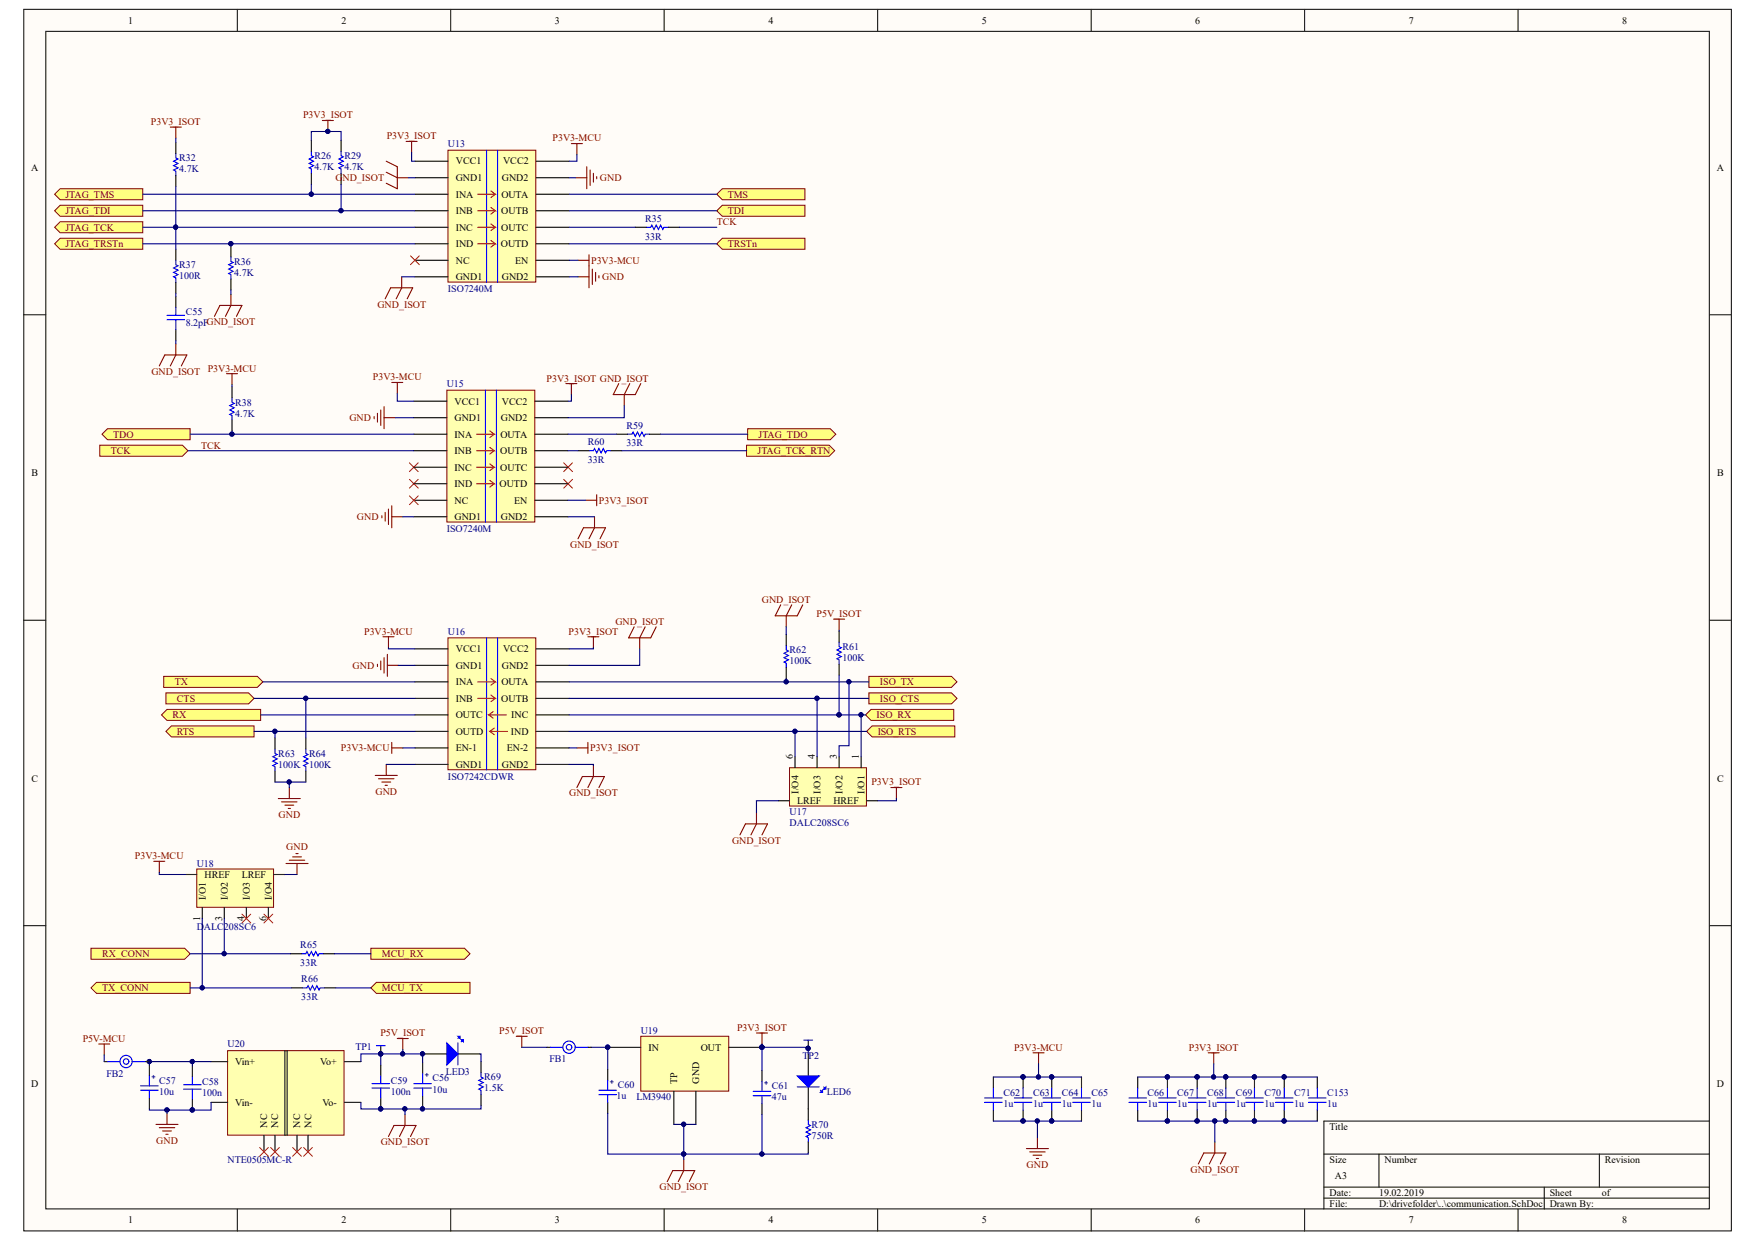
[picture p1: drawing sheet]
<svg xmlns="http://www.w3.org/2000/svg" width="297mm" height="210mm" viewBox="0 0 297 210" stroke-linecap="round" stroke-linejoin="round" font-family="sans-serif">
<defs><g id="words">
<g font-size="1.7">
<text x="21.7" y="4">1</text>
<text x="57.7" y="4">2</text>
<text x="93.8" y="4">3</text>
<text x="129.8" y="4">4</text>
<text x="165.9" y="4">5</text>
<text x="202" y="4">6</text>
<text x="238" y="4">7</text>
<text x="274.1" y="4">8</text>
<text x="5.3" y="28.9">A</text>
<text x="77" y="27.8">VCC1</text>
<text x="85" y="27.8">VCC2</text>
<text x="290.1" y="28.9">A</text>
<text x="77" y="30.6">GND1</text>
<text x="77" y="33.4">INA</text>
<text x="84.7" y="33.4">OUTA</text>
<text x="84.8" y="30.6">GND2</text>
<text x="77" y="36.2">INB</text>
<text x="77" y="39">INC</text>
<text x="77" y="41.8">IND</text>
<text x="84.6" y="41.8">OUTD</text>
<text x="84.7" y="36.2">OUTB</text>
<text x="84.7" y="39">OUTC</text>
<text x="77" y="44.6">NC</text>
<text x="77" y="47.4">GND1</text>
<text x="84.8" y="47.4">GND2</text>
<text x="87" y="44.6">EN</text>
<text x="76.8" y="68.4">VCC1</text>
<text x="76.8" y="71.2">GND1</text>
<text x="84.6" y="71.2">GND2</text>
<text x="84.8" y="68.4">VCC2</text>
<text x="76.8" y="73.9">INA</text>
<text x="76.8" y="76.7">INB</text>
<text x="84.5" y="76.7">OUTB</text>
<text x="84.6" y="73.9">OUTA</text>
<text x="5.3" y="80.5">B</text>
<text x="76.8" y="79.5">INC</text>
<text x="76.8" y="82.3">IND</text>
<text x="84.4" y="82.3">OUTD</text>
<text x="84.5" y="79.5">OUTC</text>
<text x="290.1" y="80.5">B</text>
<text x="76.8" y="85.1">NC</text>
<text x="76.8" y="87.9">GND1</text>
<text x="84.6" y="87.9">GND2</text>
<text x="86.9" y="85.1">EN</text>
<text x="77" y="110.2">VCC1</text>
<text x="77" y="113">GND1</text>
<text x="84.8" y="113">GND2</text>
<text x="85" y="110.2">VCC2</text>
<text x="77" y="115.8">INA</text>
<text x="77" y="118.6">INB</text>
<text x="84.7" y="118.6">OUTB</text>
<text x="84.7" y="115.8">OUTA</text>
<text x="77" y="121.4">OUTC</text>
<text x="77" y="124.2">OUTD</text>
<text x="86.3" y="124.2">IND</text>
<text x="86.4" y="121.4">INC</text>
<text x="77" y="127">EN-1</text>
<text x="77" y="129.8">GND1</text>
<text x="84.8" y="129.8">GND2</text>
<text x="85.6" y="127">EN-2</text>
<text x="134" y="128.2" transform="rotate(-90 134 128.2)">6</text>
<text x="137.7" y="128.2" transform="rotate(-90 137.7 128.2)">4</text>
<text x="141.4" y="128.2" transform="rotate(-90 141.4 128.2)">3</text>
<text x="145.1" y="128.2" transform="rotate(-90 145.1 128.2)">1</text>
<text x="5.3" y="132.1">C</text>
<text x="134.7" y="135.9">LREF</text>
<text x="134.9" y="134.1" transform="rotate(-90 134.9 134.1)">I/O4</text>
<text x="138.6" y="134.1" transform="rotate(-90 138.6 134.1)">I/O3</text>
<text x="140.8" y="135.9">HREF</text>
<text x="142.3" y="134.1" transform="rotate(-90 142.3 134.1)">I/O2</text>
<text x="146.1" y="134.1" transform="rotate(-90 146.1 134.1)">I/O1</text>
<text x="290.1" y="132.1">C</text>
<text x="34.5" y="148.4">HREF</text>
<text x="40.8" y="148.4">LREF</text>
<text x="33.8" y="155.7" transform="rotate(-90 33.8 155.7)">1</text>
<text x="34.8" y="152.1" transform="rotate(-90 34.8 152.1)">I/O1</text>
<text x="37.6" y="155.7" transform="rotate(-90 37.6 155.7)">3</text>
<text x="38.5" y="152.1" transform="rotate(-90 38.5 152.1)">I/O2</text>
<text x="41.3" y="155.7" transform="rotate(-90 41.3 155.7)">4</text>
<text x="42.2" y="152.1" transform="rotate(-90 42.2 152.1)">I/O3</text>
<text x="45" y="155.7" transform="rotate(-90 45 155.7)">6</text>
<text x="45.9" y="152.1" transform="rotate(-90 45.9 152.1)">I/O4</text>
<text x="39.8" y="180">Vin+</text>
<text x="54.1" y="180">Vo+</text>
<text x="109.6" y="177.6">IN</text>
<text x="118.4" y="177.6">OUT</text>
<text x="5.3" y="183.8">D</text>
<text x="114.4" y="183.1" transform="rotate(-90 114.4 183.1)">TP</text>
<text x="118.2" y="183.1" transform="rotate(-90 118.2 183.1)">GND</text>
<text x="290.1" y="183.8">D</text>
<text x="39.8" y="186.9">Vin-</text>
<text x="45.2" y="190.6" transform="rotate(-90 45.2 190.6)">NC</text>
<text x="47" y="190.6" transform="rotate(-90 47 190.6)">NC</text>
<text x="50.7" y="190.6" transform="rotate(-90 50.7 190.6)">NC</text>
<text x="52.6" y="190.6" transform="rotate(-90 52.6 190.6)">NC</text>
<text x="54.5" y="186.9">Vo-</text>
<text x="224.6" y="191">Title</text>
<text x="224.6" y="196.5">Size</text>
<text x="233.9" y="196.5">Number</text>
<text x="271.1" y="196.5">Revision</text>
<text x="224.6" y="202.1">Date:</text>
<text x="224.6" y="204">File:</text>
<text x="225.6" y="199.3">A3</text>
<text x="233" y="202.1">19.02.2019</text>
<text x="233" y="204">D:\drivefolder\..\communication.SchDoc</text>
<text x="261.8" y="202.1">Sheet</text>
<text x="261.8" y="204">Drawn By:</text>
<text x="270.7" y="202.1">of</text>
<text x="21.7" y="206.8">1</text>
<text x="57.7" y="206.8">2</text>
<text x="93.8" y="206.8">3</text>
<text x="129.8" y="206.8">4</text>
<text x="165.9" y="206.8">5</text>
<text x="202" y="206.8">6</text>
<text x="238" y="206.8">7</text>
<text x="274.1" y="206.8">8</text>
</g>
<g font-size="1.7" fill="#800000">
<text x="25.5" y="21.1">P3V3_ISOT</text>
<text x="51.2" y="20">P3V3_ISOT</text>
<text x="65.3" y="23.5">P3V3_ISOT</text>
<text x="93.4" y="23.9">P3V3-MCU</text>
<text x="11.1" y="33.4">JTAG_TMS</text>
<text x="56.7" y="30.6">GND_ISOT</text>
<text x="101.4" y="30.6">GND</text>
<text x="123" y="33.4">TMS</text>
<text x="11.1" y="41.8">JTAG_TRSTn</text>
<text x="11.1" y="39">JTAG_TCK</text>
<text x="11.1" y="36.2">JTAG_TDI</text>
<text x="121.1" y="38">TCK</text>
<text x="123" y="41.8">TRSTn</text>
<text x="123" y="36.2">TDI</text>
<text x="99.9" y="44.6">P3V3-MCU</text>
<text x="101.7" y="47.4">GND</text>
<text x="63.8" y="52">GND_ISOT</text>
<text x="25.6" y="63.3">GND_ISOT</text>
<text x="35.1" y="62.8">P3V3-MCU</text>
<text x="63" y="64.3">P3V3-MCU</text>
<text x="92.4" y="64.5">P3V3_ISOT GND_ISOT</text>
<text x="59" y="71.2">GND</text>
<text x="18.7" y="76.7">TCK</text>
<text x="19.1" y="73.9">TDO</text>
<text x="34" y="75.8">TCK</text>
<text x="128" y="76.7">JTAG_TCK_RTN</text>
<text x="128.2" y="73.9">JTAG_TDO</text>
<text x="60.3" y="87.9">GND</text>
<text x="101.2" y="85.1">P3V3_ISOT</text>
<text x="96.3" y="92.5">GND_ISOT</text>
<text x="128.7" y="101.8">GND_ISOT</text>
<text x="61.5" y="107.2">P3V3-MCU</text>
<text x="96.1" y="107.2">P3V3_ISOT</text>
<text x="104" y="105.6">GND_ISOT</text>
<text x="138" y="104.3">P5V_ISOT</text>
<text x="59.6" y="113">GND</text>
<text x="29.5" y="115.8">TX</text>
<text x="29.9" y="118.6">CTS</text>
<text x="148.7" y="118.6">ISO_CTS</text>
<text x="148.7" y="115.8">ISO_TX</text>
<text x="29.1" y="121.4">RX</text>
<text x="29.9" y="124.2">RTS</text>
<text x="148.1" y="121.4">ISO_RX</text>
<text x="148.3" y="124.2">ISO_RTS</text>
<text x="57.6" y="127">P3V3-MCU</text>
<text x="99.7" y="127">P3V3_ISOT</text>
<text x="63.4" y="134.4">GND</text>
<text x="96.2" y="134.6">GND_ISOT</text>
<text x="147.2" y="132.7">P3V3_ISOT</text>
<text x="47.1" y="138.3">GND</text>
<text x="48.4" y="143.7">GND</text>
<text x="123.7" y="142.6">GND_ISOT</text>
<text x="22.8" y="145.2">P3V3-MCU</text>
<text x="17.3" y="161.8">RX_CONN</text>
<text x="64.5" y="161.8">MCU_RX</text>
<text x="17.3" y="167.5">TX_CONN</text>
<text x="64.5" y="167.5">MCU_TX</text>
<text x="14" y="176.1">P5V-MCU</text>
<text x="64.3" y="175.2">P5V_ISOT</text>
<text x="84.4" y="174.8">P5V_ISOT</text>
<text x="124.5" y="174.2">P3V3_ISOT</text>
<text x="171.3" y="177.6">P3V3-MCU</text>
<text x="200.9" y="177.6">P3V3_ISOT</text>
<text x="26.4" y="193.4">GND</text>
<text x="64.3" y="193.6">GND_ISOT</text>
<text x="173.5" y="197.5">GND</text>
<text x="111.4" y="201.2">GND_ISOT</text>
<text x="201.2" y="198.2">GND_ISOT</text>
</g>
<g font-size="1.7" fill="#000080">
<text x="30.3" y="27.3">R32</text>
<text x="30.3" y="29.1">4.7K</text>
<text x="53.2" y="26.9">R26</text>
<text x="53.2" y="28.7">4.7K</text>
<text x="58.2" y="26.9">R29</text>
<text x="58.2" y="28.7">4.7K</text>
<text x="75.7" y="24.8">U13</text>
<text x="109" y="37.5">R35</text>
<text x="109" y="40.5">33R</text>
<text x="30.3" y="45.3">R37</text>
<text x="30.3" y="47.2">100R</text>
<text x="39.6" y="44.7">R36</text>
<text x="39.6" y="46.6">4.7K</text>
<text x="31.4" y="53.3">C55</text>
<text x="75.7" y="49.4">ISO7240M</text>
<text x="31.4" y="55.1">8.2pFGND_ISOT</text>
<text x="75.5" y="65.4">U15</text>
<text x="39.8" y="68.5">R38</text>
<text x="39.8" y="70.4">4.7K</text>
<text x="99.3" y="75.3">R60</text>
<text x="105.8" y="72.5">R59</text>
<text x="105.8" y="75.4">33R</text>
<text x="99.3" y="78.2">33R</text>
<text x="75.5" y="90">ISO7240M</text>
<text x="75.7" y="107.2">U16</text>
<text x="133.4" y="110.4">R62</text>
<text x="133.4" y="112.3">100K</text>
<text x="142.3" y="109.9">R61</text>
<text x="142.3" y="111.7">100K</text>
<text x="47" y="127.9">R63</text>
<text x="47" y="129.8">100K</text>
<text x="52.2" y="127.9">R64</text>
<text x="52.2" y="129.8">100K</text>
<text x="75.7" y="131.8">ISO7242CDWR</text>
<text x="133.4" y="137.8">U17</text>
<text x="133.4" y="139.6">DALC208SC6</text>
<text x="33.2" y="146.5">U18</text>
<text x="33.2" y="157.1">DALC208SC6</text>
<text x="50.7" y="160.3">R65</text>
<text x="50.7" y="163.2">33R</text>
<text x="50.9" y="166">R66</text>
<text x="50.9" y="169">33R</text>
<text x="38.4" y="177">U20</text>
<text x="60" y="177.4">TP1</text>
<text x="92.8" y="179.5">FB1</text>
<text x="108.3" y="174.8">U19</text>
<text x="135.6" y="179">T</text>
<text x="136.6" y="179">P2</text>
<text x="18" y="182">FB2</text>
<text x="26.9" y="183.1">C57</text>
<text x="26.9" y="185">10u</text>
<text x="34.2" y="183.3">C58</text>
<text x="34.2" y="185.2">100n</text>
<text x="66" y="183.1">C59</text>
<text x="66" y="185">100n</text>
<text x="73.1" y="182.8">C56</text>
<text x="73.1" y="184.7">10u</text>
<text x="75.3" y="181.7">LED3</text>
<text x="81.8" y="182.6">R69</text>
<text x="81.8" y="184.4">1.5K</text>
<text x="104.2" y="185.8">1u</text>
<text x="104.4" y="183.9">C60</text>
<text x="107.5" y="185.9">LM3940</text>
<text x="130.4" y="184.1">C61</text>
<text x="130.4" y="185.9">47u</text>
<text x="139.7" y="185">LED6</text>
<text x="169.5" y="185.2">C62</text>
<text x="174.6" y="185.2">C63</text>
<text x="179.4" y="185.2">C64</text>
<text x="184.4" y="185.2">C65</text>
<text x="193.9" y="185.2">C66</text>
<text x="198.9" y="185.2">C67</text>
<text x="204" y="185.2">C68</text>
<text x="208.8" y="185.2">C69</text>
<text x="213.6" y="185.2">C70</text>
<text x="218.7" y="185.2">C71</text>
<text x="224.3" y="185.2">C153</text>
<text x="137.1" y="190.6">R70</text>
<text x="169.5" y="187.1">1u</text>
<text x="174.6" y="187.1">1u</text>
<text x="179.4" y="187.1">1u</text>
<text x="184.4" y="187.1">1u</text>
<text x="193.9" y="187.1">1u</text>
<text x="198.9" y="187.1">1u</text>
<text x="204" y="187.1">1u</text>
<text x="208.8" y="187.1">1u</text>
<text x="213.6" y="187.1">1u</text>
<text x="218.7" y="187.1">1u</text>
<text x="224.3" y="187.1">1u</text>
<text x="38.4" y="196.5">NTE0505MC-R</text>
<text x="137.1" y="192.4">750R</text>
</g>
<g font-size="1.3" fill="#000080">
<text x="26.4" y="182.4" transform="rotate(-90 26.4 182.4)">+</text>
<text x="72.6" y="182" transform="rotate(-90 72.6 182)">+</text>
<text x="103.8" y="183.1" transform="rotate(-90 103.8 183.1)">+</text>
<text x="129.9" y="183.3" transform="rotate(-90 129.9 183.3)">+</text>
</g>
</g></defs>
<g fill="#fffcf8" stroke="#000" stroke-width=".17">
<path d="M4 1.6h288.5v206.4h-288.5z"/>
<path d="M7.7 5.3h281.1v199h-281.1z"/>
</g>
<g fill="none" stroke="#000" stroke-width=".17">
<path d="M40.1 1.6v3.7M76.2 1.6v3.7M112.2 1.6v3.7M148.3 1.6v3.7M184.4 1.6v3.7M220.4 1.6v3.7M256.5 1.6v3.7M4 53.2h3.7M288.8 53.2h3.8M4 104.8h3.7M288.8 104.8h3.8M4 156.4h3.7"/>
<path d="M288.8 156.4h3.8M223.7 195h65.1M233 195v5.6M270.2 195v5.6M288.8 189.5h-65.1v14.8M40.1 204.3v3.8M76.2 204.3v3.8M112.2 204.3v3.8M148.3 204.3v3.8M184.4 204.3v3.8M220.4 204.3v3.8M223.7 200.6h65.1"/>
<path d="M223.7 202.5h65.1M256.5 204.3v3.8M260.9 200.6v3.7"/>
</g>
<g fill="#ffff80" stroke="#800000" stroke-width=".17">
<path d="M9.2 41.2l1-.9h13.9v1.8h-13.9z" fill-rule="evenodd"/>
<path d="M9.2 38.4l1-.9h13.9v1.8h-13.9z" fill-rule="evenodd"/>
<path d="M9.2 32.8l1-.9h13.9v1.9h-13.9z" fill-rule="evenodd"/>
<path d="M9.2 35.6l1-.9h13.9v1.8h-13.9z" fill-rule="evenodd"/>
<path d="M126.3 72.5h14l.9 .9-.9 .9h-14z" fill-rule="evenodd"/>
<path d="M126.1 75.2h14l.9 1-.9 .9h-14z" fill-rule="evenodd"/>
</g>
<path d="M75.7 25.4h14.8v22.3h-14.8z" fill="#ffffb0" stroke="#800000" stroke-width=".17"/>
<g fill="none" stroke="#000" stroke-width=".19">
<path d="M70.1 27.2h5.6M70.1 30h5.6M70.1 32.8h5.6M70.1 35.6h5.6M70.1 38.4h5.6M90.6 27.2h5.6M90.6 30h5.6M90.6 32.8h5.6M90.6 35.6h5.6M90.6 38.4h5.6M70.1 41.2h5.6M70.1 44h5.6"/>
<path d="M70.1 46.8h5.6M90.6 41.2h5.6M90.6 44h5.6M90.6 46.8h5.6M25.2 180v1.8M64.3 180v1.8M71.4 179.6v1.9M25.2 185.6v1.8M32.5 180.2v1.8M32.5 185.7v1.9M64.3 185.6v1.8M71.4 185.2v1.8"/>
</g>
<g fill="none" stroke="#00f" stroke-width=".19">
<path d="M82.2 25.4v22.3M84.1 25.4v22.3M23.8 184.3h2.9M23.8 183.5h2.9M25.2 181.8v1.7M25.2 184.3v1.3M31 183.3h3M31 184.1h3M32.5 182v1.3M32.5 184.1v1.6M62.8 183.1h3M62.8 183.9h3"/>
<path d="M64.3 181.8v1.3M64.3 183.9v1.7M69.9 183.1h3M69.9 183.9h3M71.4 181.5v1.6M71.4 183.9v1.3"/>
</g>
<path d="M83 32.3l.7 .5h-3M83 35.1l.7 .5h-3M83 37.9l.7 .5h-3M83.7 32.8l-.7 .6M83.7 35.6l-.7 .6M83.7 38.4l-.7 .6M83 40.6l.7 .6h-3M83.7 41.2l-.7 .6" fill="none" stroke="#f00" stroke-width=".19"/>
<path d="M16.7 176.4h1.8M17.6 176.4v1.9M67.1 175.5h1.9M68.1 175.5v1.9M26.4 190h3.7M26.9 190.6h2.6M27.5 191.1h1.5M28 191.7h.4M28.2 188.2v1.8M65.6 192.1l1-1.9h3.7l-.9 1.9M68.4 188.3v1.9l-.9 1.9" fill="none" stroke="#800000" stroke-width=".19"/>
<g fill="#000080" stroke="#000080" stroke-width=".17">
<circle cx="64.3" cy="187.4" r=".35"/>
<circle cx="32.5" cy="187.6" r=".35"/>
</g>
<path d="M38.5 177.6h19.6v14.2h-19.6z" fill="#ffffb0" stroke="#800000" stroke-width=".17"/>
<g fill="none" stroke="#000" stroke-width=".19">
<path d="M35.7 179.4h2.8M48.1 177.6v14.3M48.5 177.6v14.3M58.2 179.4h2.8M71.8 178.1h3.7M77.4 178.1h3.7M81.3 179.4v1.9M35.7 186.3h2.8M44.6 191.9v2.8M46.5 191.9v2.8M50.2 191.9v2.8M52 191.9v2.8"/>
<path d="M58.2 186.3h2.8M81.3 185v1.9"/>
</g>
<path d="M43.9 193.9l1.4 1.5M45.3 193.9l-1.4 1.5M45.7 193.9l1.5 1.5M47.2 193.9l-1.5 1.5M49.4 193.9l1.5 1.5M50.9 193.9l-1.5 1.5M51.3 193.9l1.5 1.5M52.8 193.9l-1.5 1.5" fill="none" stroke="#f00" stroke-width=".17"/>
<g fill="#00f" stroke="#00f" stroke-width=".19">
<path d="M75.5 176.3l1.9 1.8-1.9 1.9z"/>
<path d="M77.4 175.1h.3v.4z"/>
<path d="M77.9 175.7h.4v.4z"/>
</g>
<path d="M77.4 176.3v3.7M77.6 175.3l-.2 .2M78.1 175.9l-.2 .2M81.3 181.3v.7l.3 .2-.7 .4 .7 .4-.7 .3 .7 .4-.7 .4 .4 .2v.7" fill="none" stroke="#00f" stroke-width=".19"/>
<path d="M108.3 175.1h14.8v9.3h-14.8z" fill="#ffffb0" stroke="#800000" stroke-width=".17"/>
<path d="M102.7 177h5.6M123.2 177h5.5M136.6 178.1v3.7M102.7 180.7v1.9M102.7 186.3v1.9M113.9 184.4v5.6M117.6 184.4v5.6M128.7 180.9v1.9M128.7 186.5v1.8M136.6 183.7v5.6M136.6 193v1.9" fill="none" stroke="#000" stroke-width=".19"/>
<g fill="#000080" stroke="#000080" stroke-width=".17">
<circle cx="102.7" cy="177" r=".35"/>
<circle cx="128.7" cy="177" r=".35"/>
<circle cx="55.4" cy="22.2" r=".35"/>
</g>
<path d="M101.2 185h3M101.2 184.3h3M102.7 182.6v1.7M102.7 185v1.3M127.3 185.2h2.9M127.3 184.4h2.9M128.7 182.8v1.6M128.7 185.2v1.3M134.7 183.7h3.7M136.6 189.3v.7l.3 .2-.7 .4 .7 .4-.7 .3 .7 .4-.7 .4 .4 .2v.7M138.6 184.3l.2 .1M139.2 183.7l.2 .2" fill="none" stroke="#00f" stroke-width=".19"/>
<g fill="none" stroke="#800000" stroke-width=".19">
<path d="M54.5 20.4h1.8M55.4 20.4v1.8M68.6 23.9h1.9M69.5 23.9v1.9M96.5 24.3h1.9M97.3 30h1.8M97.5 24.3v1.8M99.1 28.2v3.7M99.7 28.7v2.6M100.3 29.3v1.5M100.8 29.9v.3M97.7 44h1.8"/>
<path d="M97.7 46.8h1.8M99.5 43.1v5.5M100.1 45.5v2.6M100.6 46v1.5M101.2 46.6v.4M63.2 70.4v.4M63.8 69.8v1.5M64.3 69.3v2.6M64.9 68.7v3.8M64.9 70.6h1.9M66.2 64.6h1.9M67.1 64.6v1.9"/>
<path d="M95.6 64.8h1.9M96.5 64.8v1.9M64.5 87.1v.4M65.1 86.6v1.5M65.6 86v2.6M66.2 85.5v3.7M66.2 87.3h1.9M99 84.5h1.8M100.8 83.6v1.9M87.2 175.1h1.9M88.2 175.1v1.9M127.8 174.6h1.9"/>
<path d="M128.7 174.6v1.8M112.7 199.7l1-1.9h3.7l-.9 1.9M115.5 196v1.8l-.9 1.9"/>
</g>
<g fill="#00f" stroke="#00f" stroke-width=".19">
<path d="M134.7 181.8h3.7l-1.8 1.9z"/>
<path d="M139.2 184.1l.3-.4v.4z"/>
<path d="M138.6 184.6l.4-.3v.3z"/>
</g>
<path d="M69.4 43.2l1.5 1.5M70.9 43.2l-1.5 1.5" fill="none" stroke="#f00" stroke-width=".17"/>
<g fill="#ffff80" stroke="#800000" stroke-width=".17">
<path d="M121.1 41.2l.9-.9h14v1.8h-14z" fill-rule="evenodd"/>
<path d="M121.1 32.8l.9-.9h14v1.9h-14z" fill-rule="evenodd"/>
<path d="M121.1 35.6l.9-.9h14v1.8h-14z" fill-rule="evenodd"/>
<path d="M17.2 73.4l1-.9h13.9v1.8h-13.9z" fill-rule="evenodd"/>
<path d="M16.9 75.2h13.9l1 1-1 .9h-13.9z" fill-rule="evenodd"/>
</g>
<path d="M97.7 91.1l.9-1.9h3.7l-.9 1.9M100.5 87.3v1.9l-1 1.9" fill="none" stroke="#800000" stroke-width=".19"/>
<g fill="#ffff80" stroke="#800000" stroke-width=".17">
<path d="M27.3 120.8l.9-.9h15.8v1.9h-15.8z" fill-rule="evenodd"/>
<path d="M27.7 114.3h15.8l.9 .9-.9 1h-15.8z" fill-rule="evenodd"/>
</g>
<path d="M131.9 102.2l-.9 1.9h3.7l.9-1.9M133.8 102.2l-1 1.9v1.8M140.8 104.6h1.9M141.8 104.6v1.9" fill="none" stroke="#800000" stroke-width=".19"/>
<path d="M132.8 109.1v.7l.4 .2-.7 .4 .7 .4-.7 .3 .7 .4-.7 .4 .3 .2v.7M141.8 108.5v.8l.4 .2-.8 .3 .8 .4-.8 .4 .8 .4-.8 .3 .4 .2v.8" fill="none" stroke="#00f" stroke-width=".19"/>
<path d="M132.8 107.2v1.9M132.8 112.8v1.9M141.8 106.7v1.8M141.8 112.3v1.8" fill="none" stroke="#000" stroke-width=".19"/>
<path d="M133.4 129.8h13v6.4h-13z" fill="#ffffb0" stroke="#800000" stroke-width=".17"/>
<g fill="none" stroke="#000" stroke-width=".19">
<path d="M29.7 24.1v1.8M29.7 29.7v1.8M52.6 23.7v1.9M52.6 29.3v1.9M57.6 23.7v1.9M57.6 29.3v1.9M107.3 38.4h1.9M112.9 38.4h1.9M29.7 42.1v1.9M29.7 47.7v1.9M29.7 50.1v1.9M29.7 55.7v1.9"/>
<path d="M39.2 65.4v1.8M39.2 71v1.8M131.5 135.3h1.9M134.3 127.9v1.9M138.1 127.9v1.9M141.8 127.9v1.9M145.5 127.9v1.9M146.4 135.3h1.9"/>
</g>
<path d="M28.8 21.5h1.8M29.7 21.5v1.8M29.7 58.1v1.9l-.9 1.8M26.9 61.8l.9-1.8h3.8l-1 1.8M38.3 63.2h1.8M39.2 63.2v1.8M127.8 137.4v1.8l-.9 1.9M150.5 133.1h1.9M151.5 133.1v1.9M125 141.1l1-1.9h3.7l-1 1.9" fill="none" stroke="#800000" stroke-width=".19"/>
<path d="M29.7 25.9v.8l.4 .2-.8 .3 .8 .4-.8 .4 .8 .4-.8 .3 .4 .2v.8M52.6 25.6v.7l.4 .2-.8 .4 .8 .3-.8 .4 .8 .4-.8 .4 .4 .2v.7M57.6 25.6v.7l.4 .2-.7 .4 .7 .3-.7 .4 .7 .4-.7 .4 .3 .2v.7M109.2 38.4h.7l.2-.4 .4 .8 .4-.8 .3 .8 .4-.8 .4 .8 .2-.4h.7M28.2 53.3h3M28.2 54h3M29.7 44v.7l.4 .2-.8 .4 .8 .4-.8 .3 .8 .4-.8 .4 .4 .2v.7M29.7 52v1.3M29.7 54v1.7M39.2 67.2v.8l.4 .2-.8 .3 .8 .4-.8 .4 .8 .4-.8 .3 .4 .2v.8" fill="none" stroke="#00f" stroke-width=".19"/>
<g fill="#ffff80" stroke="#800000" stroke-width=".17">
<path d="M62.7 160.3h15.8l.9 .9-.9 .9h-15.8z" fill-rule="evenodd"/>
<path d="M62.7 167l.9-1h15.8v1.9h-15.8z" fill-rule="evenodd"/>
</g>
<path d="M50.9 161.2h.8l.2-.4 .3 .8 .4-.8 .4 .8 .4-.8 .3 .8 .2-.4h.8M51.1 167h.8l.1-.4 .4 .7 .4-.7 .4 .7 .3-.7 .4 .7 .2-.3h.7" fill="none" stroke="#00f" stroke-width=".19"/>
<path d="M49.1 161.2h1.8M49.3 167h1.8M54.7 161.2h1.8M54.8 167h1.9" fill="none" stroke="#000" stroke-width=".19"/>
<g fill="#ffff80" stroke="#800000" stroke-width=".17">
<path d="M15.4 160.3h15.8l.9 .9-.9 .9h-15.8z" fill-rule="evenodd"/>
<path d="M15.4 167l.9-1h15.8v1.9h-15.8z" fill-rule="evenodd"/>
</g>
<path d="M33.2 146.9h13v6.4h-13z" fill="#ffffb0" stroke="#800000" stroke-width=".17"/>
<path d="M31.4 147.8h1.8M34.2 153.4v1.8M37.9 153.4v1.8M41.6 153.4v1.8M45.3 153.4v1.8M46.3 147.8h1.8" fill="none" stroke="#000" stroke-width=".19"/>
<g fill="none" stroke="#800000" stroke-width=".19">
<path d="M65.3 27.2l1.8 1v3.7l-1.8-.9M65.3 29.1l1.8 .9h1.9M65.1 50.5l.9-1.9h3.7l-.9 1.9M67.9 46.8v1.8l-1 1.9M104.5 64.8l-.9 1.9h3.7l1-1.9M106.4 64.8l-.9 1.9v1.8M63.8 112.3v.3M64.3 111.7v1.5M64.7 107.6h1.9M64.9 111.1v2.7M65.5 110.6v3.7M65.5 112.4h1.8"/>
<path d="M65.6 107.6v1.9M99.3 107.6h1.9M100.3 107.6v1.9M107.2 105.9l-1 1.9h3.7l1-1.9M109 105.9l-.9 1.9v1.9M63.4 131.1h3.7M64 131.6h2.6M64.5 132.2h1.5M65.1 132.7h.4M65.3 129.2v1.9M66.2 125.5v1.8M66.2 126.4h1.9"/>
<path d="M97.5 133.1l.9-1.9h3.7l-.9 1.9M97.5 126.4h1.8M99.3 125.5v1.8M100.3 129.4v1.8l-1 1.9M26 145.6h1.8M26.9 145.6v1.8M48.3 145.9h3.7M48.9 145.4h2.6M49.4 144.8h1.5M50 144.3h.4M50.2 145.9v1.9"/>
</g>
<path d="M40.9 154.5l1.5 1.5M42.4 154.5l-1.5 1.5M44.6 154.5l1.5 1.5M46.1 154.5l-1.5 1.5" fill="none" stroke="#f00" stroke-width=".17"/>
<g fill="#ffff80" stroke="#800000" stroke-width=".17">
<path d="M28 123.6l1-.9h13.9v1.8h-13.9z" fill-rule="evenodd"/>
<path d="M28 117.1h14l.9 .9-.9 1h-14z" fill-rule="evenodd"/>
<path d="M146.8 117.1h14l.9 .9-.9 1h-14z" fill-rule="evenodd"/>
<path d="M146.4 123.6l1-.9h13.9v1.8h-13.9z" fill-rule="evenodd"/>
<path d="M146.8 114.3h14l.9 .9-.9 1h-14z" fill-rule="evenodd"/>
<path d="M146.2 120.8l1-.9h13.9v1.9h-13.9z" fill-rule="evenodd"/>
</g>
<g fill="none" stroke="#00f" stroke-width=".19">
<path d="M39 43.4v.8l.4 .2-.8 .3 .8 .4-.8 .4 .8 .4-.8 .3 .4 .2v.8M99.5 76.2h.8l.2-.4 .3 .7 .4-.7 .4 .7 .3-.7 .4 .7 .2-.3h.7M106 73.4h.8l.2-.4 .3 .8 .4-.8 .4 .8 .4-.8 .3 .8 .2-.4h.8M46.5 126.6v.7l.3 .2-.7 .4 .7 .4-.7 .3 .7 .4-.7 .4 .4 .2v.7M51.7 126.6v.7l.3 .2-.7 .4 .7 .4-.7 .3 .7 .4-.7 .4 .4 .2v.7M166.4 186.3h2.9M166.4 185.6h2.9M167.8 183.9v1.7M167.8 186.3v1.3M171.4 186.3h3M171.4 185.6h3M172.9 183.9v1.7"/>
<path d="M172.9 186.3v1.3M176.2 186.3h3M176.2 185.6h3M177.7 183.9v1.7M177.7 186.3v1.3M181.2 186.3h3M181.2 185.6h3M182.7 183.9v1.7M182.7 186.3v1.3M190.7 186.3h3M190.7 185.6h3M192.2 183.9v1.7"/>
<path d="M192.2 186.3v1.3M195.8 186.3h2.9M195.8 185.6h2.9M197.3 183.9v1.7M197.3 186.3v1.3M200.8 186.3h3M200.8 185.6h3M202.3 183.9v1.7M202.3 186.3v1.3M205.6 186.3h3M205.6 185.6h3M207.1 183.9v1.7"/>
<path d="M207.1 186.3v1.3M210.5 186.3h3M210.5 185.6h3M212 183.9v1.7M212 186.3v1.3M215.5 186.3h3M215.5 185.6h3M217 183.9v1.7M217 186.3v1.3"/>
</g>
<g fill="none" stroke="#000" stroke-width=".19">
<path d="M39 41.6v1.8M39 47.2v1.8M97.7 76.2h1.8M103.2 76.2h1.9M104.2 73.4h1.8M109.8 73.4h1.8M46.5 124.7v1.9M46.5 130.3v1.9M51.7 124.7v1.9M51.7 130.3v1.9M167.8 182v1.9M167.8 187.6v1.9"/>
<path d="M172.9 182v1.9M172.9 187.6v1.9M177.7 182v1.9M177.7 187.6v1.9M182.7 182v1.9M182.7 187.6v1.9M192.2 182v1.9M192.2 187.6v1.9M197.3 182v1.9M197.3 187.6v1.9M202.3 182v1.9M202.3 187.6v1.9"/>
<path d="M207.1 182v1.9M207.1 187.6v1.9M212 182v1.9M212 187.6v1.9M217 182v1.9M217 187.6v1.9"/>
</g>
<g fill="none" stroke="#800000" stroke-width=".19">
<path d="M36.2 53.5l1-1.9h3.7l-1 1.9M39 49.8v1.8l-.9 1.9M47 135h3.7M47.6 135.5h2.6M48.1 136.1h1.5M48.7 136.6h.4M48.9 133.1v1.9M174.5 177.9h1.9M175.5 177.9v1.9M204.1 177.9h1.9M205.1 177.9v1.9M173.4 194.1h3.8"/>
<path d="M174 194.7h2.6M174.5 195.2h1.5M175.1 195.8h.4M175.3 192.3v1.8M202.5 196.7l.9-1.8h3.7l-.9 1.8M205.3 193v1.9l-1 1.8"/>
</g>
<g fill="#000080" stroke="#000080" stroke-width=".17">
<circle cx="172.9" cy="189.4" r=".35"/>
<circle cx="172.9" cy="182" r=".35"/>
<circle cx="177.7" cy="189.4" r=".35"/>
<circle cx="177.7" cy="182" r=".35"/>
<circle cx="197.2" cy="189.4" r=".35"/>
<circle cx="197.2" cy="182" r=".35"/>
<circle cx="202.3" cy="189.4" r=".35"/>
<circle cx="202.3" cy="182" r=".35"/>
<circle cx="207.1" cy="189.4" r=".35"/>
<circle cx="207.1" cy="182" r=".35"/>
<circle cx="211.9" cy="189.4" r=".35"/>
<circle cx="211.9" cy="182" r=".35"/>
<circle cx="217" cy="189.4" r=".35"/>
<circle cx="217" cy="182" r=".35"/>
</g>
<path d="M75.7 107.8h14.8v22.3h-14.8z" fill="#ffffb0" stroke="#800000" stroke-width=".17"/>
<g fill="none" stroke="#000" stroke-width=".19">
<path d="M70.1 109.7h5.6M70.1 112.4h5.6M70.1 115.2h5.6M70.1 118h5.6M90.6 109.7h5.6M90.6 112.4h5.6M90.6 115.2h5.6M90.6 118h5.6M70.1 120.8h5.6M70.1 123.6h5.6M70.1 126.4h5.6M70.1 129.2h5.6"/>
<path d="M90.6 120.8h5.6M90.6 123.6h5.6M90.6 126.4h5.6M90.6 129.2h5.6"/>
</g>
<path d="M82.2 107.8v22.3M84.1 107.8v22.3" fill="none" stroke="#00f" stroke-width=".19"/>
<path d="M83 114.7l.7 .5h-3M83 117.5l.7 .5h-3M83.7 115.2l-.7 .6M83.7 118l-.7 .6M83.3 120.3l-.7 .5M83.5 123.1l-.7 .5M85.6 120.8h-3l.7 .6M85.7 123.6h-2.9l.7 .6" fill="none" stroke="#f00" stroke-width=".19"/>
<path d="M69.2 78.2l1.5 1.5M70.7 78.2l-1.5 1.5M95.2 78.2l1.5 1.5M96.7 78.2l-1.5 1.5M69.2 81l1.5 1.5M70.7 81l-1.5 1.5M95.2 81l1.5 1.5M96.7 81l-1.5 1.5" fill="none" stroke="#f00" stroke-width=".17"/>
<path d="M75.5 65.9h14.9v22.3h-14.9z" fill="#ffffb0" stroke="#800000" stroke-width=".17"/>
<g fill="none" stroke="#000" stroke-width=".19">
<path d="M69.9 67.8h5.6M69.9 70.6h5.6M69.9 73.4h5.6M69.9 76.2h5.6M69.9 79h5.6M90.4 67.8h5.6M90.4 70.6h5.6M90.4 73.4h5.6M90.4 76.2h5.6M90.4 79h5.6M69.9 81.8h5.6M69.9 84.5h5.6"/>
<path d="M69.9 87.3h5.6M90.4 81.8h5.6M90.4 84.5h5.6M90.4 87.3h5.6M17.6 179.4h.6M24.5 179.4h.6M64.3 176.7v1.4M92.4 177h.6M99.3 177h.6M136.6 175.8v1.4M222.6 182v1.9M222.6 187.6v1.9"/>
</g>
<g fill="none" stroke="#00f" stroke-width=".19">
<path d="M82 65.9v22.4M83.9 65.9v22.4M18.2 179.4h2M22.4 179.4h2.1M63.6 176.7h1.5M93 177h2.1M97.3 177h2M135.8 175.8h1.5M221.1 186.3h3M221.1 185.6h3M222.6 183.9v1.7M222.6 186.3v1.3"/>
<circle cx="21.3" cy="179.4" r="1.04"/>
<circle cx="21.3" cy="179.4" r=".47"/>
<circle cx="96.2" cy="177" r=".47"/>
<circle cx="96.2" cy="177" r="1.04"/>
</g>
<path d="M82.8 72.8l.7 .6h-3M82.8 75.6l.7 .6h-3M82.8 78.4l.7 .6h-3M83.5 73.4l-.7 .5M83.5 76.2l-.7 .5M83.5 79l-.7 .5M82.8 81.2l.7 .6h-3M83.5 81.8l-.7 .5" fill="none" stroke="#f00" stroke-width=".19"/>
<g fill="none" stroke="#000080" stroke-width=".19">
<path d="M24.1 32.8h46M24.1 38.4h5.6v3.7M24.1 35.6h33.5M29.7 31.5v6.9h40.4M29.7 23.3v.8M52.6 23.7v-1.5h5v1.5M52.6 31.2v1.6M57.6 31.2v4.4h12.5M69 30h1.1M69.5 25.8v1.4h.6M96.2 30h1.1M96.2 32.8h24.9"/>
<path d="M96.2 35.6h24.9M96.2 38.4h11.1M97.5 26.1v1.1h-1.3M114.8 38.4h6.3M24.1 41.2h46M29.7 49.6v.5M29.7 57.6v.5M39 41.2v.4M39 49v.8M67.9 46.8h2.2M96.2 44h1.5M96.2 46.8h1.5"/>
<path d="M96.2 41.2h24.9M31.8 76.2h38.1M32.1 73.4h37.8M39.2 65v.4M39.2 72.8v.6M66.8 70.6h3.1M67.1 66.5v1.3h2.8M96 76.2h1.7M96 73.4h8.2M96.5 66.7v1.1h-.5M105.1 76.2h21M105.5 68.5v2.1h-9.5"/>
<path d="M111.6 73.4h14.7M68.1 87.3h1.8M96 87.3h4.5M96 84.5h3M42.9 118h27.2M44.4 115.2h25.7M51.7 118v6.7M65.6 109.5v.2h4.5M67.3 112.4h2.8M96.2 118h50.6M96.2 115.2h47.3M100.3 109.5v.2h-4.1"/>
<path d="M108.1 109.7v2.7h-11.9M132.8 105.9v1.3M132.8 114.7v.5M138.1 118v9.9M141.8 106.5v.2M141.8 114.1v6.7M146.8 115.2h-3.3v10.8h-1.7v1.9M42.9 123.6h27.2M44 120.8h26.1M46.5 132.2h2.4v.9M46.5 123.6v1.1M48.9 132.2h2.8"/>
<path d="M65.3 129.2h4.8M68.1 126.4h2M96.2 129.2h4.1v.2M96.2 123.6h50.2M96.2 126.4h1.3M96.2 120.8h45.6M131.5 135.3h-3.7v2.1M134.3 123.6v4.3M141.8 120.8h3.7v7.1M145.5 120.8h.7M151.5 135v.3h-3.2M26.9 147.4v.4h4.5"/>
<path d="M34.2 155.2v11.8M37.9 155.2v6M48.1 147.8h2.1M17.6 178.3v1.1M25.1 179.4h.1M32.1 167h17.2M32.1 161.2h17M32.5 179.4v.8M35.7 179.4h-10.5v.6M56.5 161.2h6.2M56.7 167h6M61 179.4v-1.3h3.3v1.9"/>
<path d="M64.3 178.1h7.1v1.5M68.1 177.4v.7M71.4 178.1h.4M81.1 178.1h.2v1.3M88.2 177h4.2M99.9 177h2.8v3.7M128.7 177h7.9v1.1M128.7 176.4v4.5M175.5 179.8v2.2h-7.7M205.1 179.8v2.2h-12.9M28.2 187.6v.6M35.7 186.3v1.3h-10.5v-.2"/>
<path d="M61 186.3v1.1h10.4v-.4M68.4 187.4v.9M81.3 186.9v.5h-9.9M102.7 188.2v6.8h33.9v-.1M113.9 190h1.6M117.6 190h-2.1v6M128.7 188.3v6.7M167.8 189.5h7.5v2.8M175.3 189.5h7.4M175.5 182h7.2M192.2 189.5h13.1v3.5M205.1 182h17.5"/>
<path d="M205.3 189.5h17.3"/>
</g>
<g fill="#000080" stroke="#000080" stroke-width=".17">
<circle cx="64.3" cy="178.1" r=".35"/>
<circle cx="68.4" cy="187.4" r=".35"/>
<circle cx="68" cy="178.1" r=".35"/>
<circle cx="28.2" cy="187.6" r=".35"/>
<circle cx="71.4" cy="178.1" r=".35"/>
<circle cx="71.4" cy="187.4" r=".35"/>
<circle cx="32.5" cy="179.4" r=".35"/>
<circle cx="25.2" cy="179.4" r=".35"/>
<circle cx="64.3" cy="187.4" r=".35"/>
<circle cx="32.5" cy="187.6" r=".35"/>
<circle cx="115.5" cy="190" r=".35"/>
<circle cx="115.5" cy="195" r=".35"/>
<circle cx="128.7" cy="177" r=".35"/>
<circle cx="128.7" cy="195" r=".35"/>
<circle cx="102.7" cy="177" r=".35"/>
<circle cx="136.5" cy="177.2" r=".35"/>
<circle cx="52.6" cy="32.8" r=".35"/>
<circle cx="39" cy="41.2" r=".35"/>
<circle cx="55.4" cy="22.2" r=".35"/>
<circle cx="39.2" cy="73.4" r=".35"/>
<circle cx="57.6" cy="35.6" r=".35"/>
<circle cx="29.7" cy="38.4" r=".35"/>
<circle cx="34.2" cy="166.9" r=".35"/>
<circle cx="37.9" cy="161.2" r=".35"/>
<circle cx="46.4" cy="123.6" r=".35"/>
<circle cx="48.9" cy="132.1" r=".35"/>
<circle cx="175.3" cy="189.4" r=".35"/>
<circle cx="172.9" cy="189.4" r=".35"/>
<circle cx="177.7" cy="189.4" r=".35"/>
<circle cx="175.5" cy="182" r=".35"/>
<circle cx="172.9" cy="182" r=".35"/>
<circle cx="177.7" cy="182" r=".35"/>
<circle cx="205.2" cy="189.4" r=".35"/>
<circle cx="202.3" cy="189.4" r=".35"/>
<circle cx="197.2" cy="189.4" r=".35"/>
<circle cx="205" cy="182" r=".35"/>
<circle cx="202.3" cy="182" r=".35"/>
<circle cx="197.2" cy="182" r=".35"/>
<circle cx="51.7" cy="118" r=".35"/>
<circle cx="138" cy="118" r=".35"/>
<circle cx="134.3" cy="123.6" r=".35"/>
<circle cx="141.8" cy="120.8" r=".35"/>
<circle cx="132.8" cy="115.2" r=".35"/>
<circle cx="145.5" cy="120.8" r=".35"/>
<circle cx="143.4" cy="115.2" r=".35"/>
<circle cx="217" cy="189.4" r=".35"/>
<circle cx="211.9" cy="189.4" r=".35"/>
<circle cx="207.1" cy="189.4" r=".35"/>
<circle cx="207.1" cy="182" r=".35"/>
<circle cx="211.9" cy="182" r=".35"/>
<circle cx="217" cy="182" r=".35"/>
</g>
<path d="M69.2 83.8l1.5 1.5M70.7 83.8l-1.5 1.5" fill="none" stroke="#f00" stroke-width=".17"/>
<use href="#words"/>
</svg>
